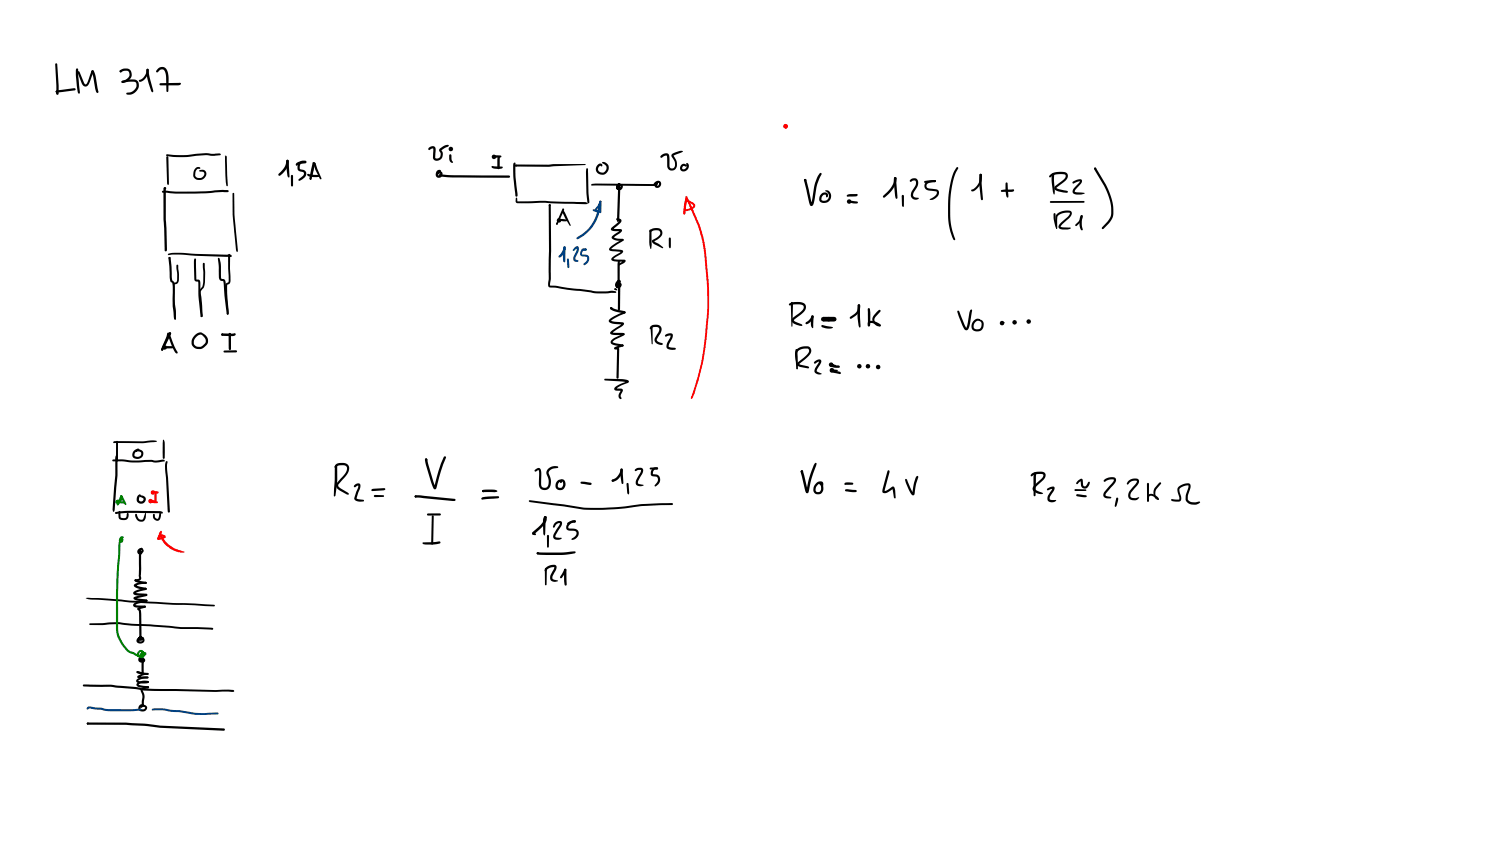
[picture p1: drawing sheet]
<svg xmlns="http://www.w3.org/2000/svg" width="449mm" height="254mm" viewBox="0 0 449 254" stroke-linecap="round" stroke-linejoin="round" font-family="sans-serif">
<g fill="#000">
<path d="M16.6 19.1l.3-.1 .3 .3 .4 8.7a.48 .48 0 0 1-.7 .3 .48 .48 0 0 1-.1-.7v-.3h.4l-.1 .4 .2 .2-.4 .1zM16.8 27.3l5.3-.8h.5l.1 .3-.3 .3-5.4 .7-.3-.3zM22.9 20.6h.5l.1 .2 .5 6.7-.3 .5-.4-.4-.3-1.8-.3-3.4zM23.6 27.7l.1-.1 .2 .3-.2 .1zM23.7 27.6l.2 .2-.2 .2-.2-.2zM23.3 21.4l.5 .1 1.4 3.3 .5 .5 .5-.6 1.2-3.4 .4-.2 .2 .1 .1 .4-1.1 2.8a1.58 1.58 0 0 1-1.4 1.6l-.5-.2-.5-.7-1.3-3.4zM27.5 21.2l.6 .1 .5 1.4 .9 4.8-.3 .4-.3-.2-.3-1.1zM36 21.1a2.05 2.05 0 0 1 3.4 .5 2.6 2.6 0 0 1-2.9 3.2v-.5l.5-.1a1.86 1.86 0 0 0 1.7-2.6l-.5-.4h-.8l-1.2 .5-.3-.3zM36 21.1h.4l.1 .5h-.5zM36.5 24.4l.5-.1 .1 .4-.6 .1zM36.6 24.2a4.9 4.9 0 0 1 4.7 .1 2.8 2.8 0 0 1-.4 3.1 2.8 2.8 0 0 1-3 .9v-.4a2.95 2.95 0 0 0 3-2l-.2-1.2a5.4 5.4 0 0 0-3.8 .1h-.3zM44 20.7a.63 .63 0 0 1 .7 .4 .63 .63 0 0 1-.2 .7 2.94 2.94 0 0 1-2.8 2.6v-.4l.4-.1a3.5 3.5 0 0 0 1.9-3.2z"/>
<path d="M44 20.7l.3-.1 .3 .4 .2 2 1.2 4.2-.2 .5-.4-.4-1.2-3.7-.3-1.8zM47.4 20.5a1.8 1.8 0 0 1 2.1-.2 1.8 1.8 0 0 1 .9 1.8l.1 5.2-.3 .3-.3-.3-.1-3.4a3.1 3.1 0 0 0-.8-3h-.9l-1 .8-.3-.3zM47.9 25l6.3-.1a.63 .63 0 0 1-.8 .7h-5.3l-.2-.1zM48.6 57.3l9.8 .2 8.4-.6 1.5 .1 .3 .3-.3 .3-6.6 .4-8.8 .1-4-.3-.3-.1zM49.2 56.2l.2-.1 .4 .4-.1 9.3 .4 9-.2 .5-.2 .1-.3-.3-.4-9.3v-8.9zM49.9 46.3l5.9 .2 6-.6 1.9 .2 2.1-.1 .5 .3-.3 .3-1.8 .1-2.4-.2-6.9 .6-4.8-.3-.3-.2zM50 46.9l.2-.1 .3 .3 .2 7.9-.2 .5-.4-.5zM58.6 50.5l.4-.3a.72 .72 0 0 1 1 .4h-.7a1.84 1.84 0 0 0-.7 2v.3a1.53 1.53 0 0 0 1.6 .5 1.53 1.53 0 0 0 1.1-1.2l-.3-.6-1.1-.1-.2-.3 .2-.2 .8-.1a1.43 1.43 0 0 1 1.3 1.3 1.43 1.43 0 0 1-1.1 1.5 1.94 1.94 0 0 1-2.5-.3 1.94 1.94 0 0 1-.1-2.6zM67.4 46.7h.1a.37 .37 0 0 1 .4 0 .37 .37 0 0 1 .1 .4l.3 8.6-.2 .2a9.1 9.1 0 0 1-.5-4.8v-4.1zM69.8 57.9h.3l.2 .2v6.2l1 10.5-.1 .8-.4-.8-1-10zM86 48a.71 .71 0 0 1 .7 .4 .71 .71 0 0 1-.2 .8l-.5 1.2-.7 1.1-1.3 1.2-.4-.1v-.5l.6-.5a5.1 5.1 0 0 0 1.8-3.6zM86 48h.5l.1 .3 .2 4.7-.2 .3-.4-.6-.3-2.5z"/>
<path d="M87.3 52.5l.3-.1 .3 .4v2.8l-.3 .3-.3-.3zM88.9 48.9l.8-.4 1.8-.3 .4 .4-.3 .3-1.7 .3-.9 .5-.3-.3zM89.8 48.6a1.53 1.53 0 0 1 2.1 0l-.4 .3-1.1 .1-.5 .9 .1 .8 1.5 .5a1.37 1.37 0 0 1-.2 2.1l-1.2 .8-.5 .1v-.5l1.2-.9 .4-.6-.2-.5-.8-.2a1.39 1.39 0 0 1-.8-2.3zM92.2 52.2l3.5 .3 .2 .3-.1 .2-.9 .1-1.6-.1-1-.3zM94 48.9l.3-.2 .3 .4-1.2 4.6-.2 .2-.3-.3 .7-1.6zM93 53.4h.2l.1 .4-.3 .1zM93.8 48.7a.6 .6 0 0 1 .6 .3 .6 .6 0 0 1-.1 .7l-.9 3.9-.3 .3-.2-.2v-.5zM94.1 48.8l.2-.1 .4 .3 1.7 4.5-.1 .3-.3-.2-1.4-2.7zM128.6 44.3a1.12 1.12 0 0 1 1.4-.5 1.12 1.12 0 0 1 .7 1.4l-.2 2.1 .4 .2a1.22 1.22 0 0 0 1.2-1.7l-.4-.9 1.1-.9a1.29 1.29 0 0 1 1.8-.3l-2.2 1.3 .3 .5a1.73 1.73 0 0 1-.5 2.3 1.73 1.73 0 0 1-2.3-.2v-3l-1.1 .4-.4-.3zM131.1 51.2a.62 .62 0 0 1 .6-.3 .62 .62 0 0 1 .5 .6l-.3 .2-.3-.4 .3 .4-.3 .1-.2 .7 .4 .1 .2-.5-.4-.1-.2 .3-.2-.3a.86 .86 0 0 1 1.3-.5 .86 .86 0 0 1-.1 1.5l-.2 .2a1.1 1.1 0 0 1-1.4-.3 1.1 1.1 0 0 1 .2-1.5zM131.7 52.3l4.4 .3h16.6l.3 .4-.3 .3-17-.1-3.9-.4-.2-.3zM134.8 46.3h.5l.2 1.5 .4 .8a.78 .78 0 0 1-.9 0 .78 .78 0 0 1-.3-.9z"/>
<path d="M147.8 46.8h.5v.4h-.5zM147.5 49.9h3.1l.2 .3a3.3 3.3 0 0 1-2.7 .3l-.5-.2zM147.9 46.7l2.2-.1 .3 .3-.3 .3-2.1 .1-.3-.3zM149.4 46.8l.5 .1 .1 .2-.1 3.3-.4 .4-.3-.4v-2.5zM154.5 49.4l.5 .1v.3h-.5zM154.1 48.9l.5-.1v.4a48.5 48.5 0 0 0 .7 9.4l-.4 .4a.98 .98 0 0 1-.4-1.3 27.2 27.2 0 0 1-.4-8.8zM154.7 49.4l20.8-.2 .2 .1-.2 .2-10.9 .5-9.9-.1-.2-.3zM154.5 49.4h.4l.1 .5h-.3zM154.7 59.4l.2-.2 .2 .2 .2 1a108.4 108.4 0 0 1 14.1 .1l6.2 .1 .7 .4-.7 .2-12.1-.4-8.2 .1-.6-.3zM175.9 50.5l.5 .2 .1 7.2 .3 2.6-.3 .5-.3-.3-.3-2.8-.1-6.2zM177.5 55.2l19.2 .1v-.3l.4 .7 .6-.5-.2-.3-.7 .2a.42 .42 0 0 1-.4 .3 .42 .42 0 0 1-.4-.2 1.41 1.41 0 0 1 2-.8l.3 .4v.6l-.7 .9a.86 .86 0 0 1-1.3-.6 .86 .86 0 0 1 .9-1.1 .72 .72 0 0 1 0 .9 .72 .72 0 0 1-.8 .3l-18.9-.1-.2-.3zM179.3 49.4a.68 .68 0 0 1 .9-.4 .68 .68 0 0 1 .4 .9h-.2l-.3-.3-.6 .6-.1 .7 .6 .7 1.1 .1a1.37 1.37 0 0 0 .9-1.4 1.37 1.37 0 0 0-1.2-1.2l-.2-.4a1.8 1.8 0 0 1 2 1.3 1.8 1.8 0 0 1-1 2.1 1.79 1.79 0 0 1-2.4-.2 1.79 1.79 0 0 1 .1-2.5z"/>
<path d="M185.3 55.1a.4 .4 0 0 1 .6 .1 .4 .4 0 0 1-.2 .6 .4 .4 0 0 1-.5-.2l.3-.5-.1 .4 .4 .2-.1 .6h.3l.2-.5h-.6l-.1 .5 .3 .1-.1 .1a.37 .37 0 0 1 .6-.1 .37 .37 0 0 1-.2 .6 1 1 0 0 1-1.3-1.1 1 1 0 0 1 1.6-.7 1 1 0 0 1-.2 1.7l-.1 .1a1.03 1.03 0 0 1-1.2-.6 1.03 1.03 0 0 1 .4-1.3zM185.5 55.9l.5-.1 .1 .3-.3 9.5-.1 .7-.3 .3-.4-.4zM198.3 46.6a1.41 1.41 0 0 1 2.4 0l.1 3.3 .5 .6a1.1 1.1 0 0 0 1.1-.5 1.1 1.1 0 0 0 .1-1.2l-1-1.7a.69 .69 0 0 1 .4-1.1 4.2 4.2 0 0 1 2.8-.7l.2 .1-.5 .3-2.4 1 .8 1.2a2.02 2.02 0 0 1-1.3 3.3 1.34 1.34 0 0 1-1.4-1.4l-.1-3.1-.7 .1-.9 .5-.4-.3zM204.4 49.4l.7-.3a.79 .79 0 0 1 .8 .8l-.9-.1-.4 .8 .5 .2 .5-.2 .3-.5 .1-.6a.31 .31 0 0 1-.1-.4 .31 .31 0 0 1 .4-.1 1.44 1.44 0 0 1-.3 2.1 1.44 1.44 0 0 1-2-.5zM50.5 76.1l1.3-.3h2.7l4.2 .3 10.1 .2 .5 .1 .3 .3-.4 .4-14.7-.7-4 .1-.2-.2zM50.6 77.1h.5v.5h-.5zM50.6 77.1l.2-.1 .4 .4 .4 6.7a.93 .93 0 0 1 .7 1l.1 6.8 .4 3.7-.3 .2-.3-.5-.4-3.4v-6.4l-.2-.7-.5-.4-.2-1.1zM58.3 77.6h.4l.1 .2 .1 6a.96 .96 0 0 1 1.1 .3 .96 .96 0 0 1 .1 1.1v3.4l.7 5.9-.3 .6-.3-.3-.6-5.2-.1-5.1a.9 .9 0 0 1-1.2-.5l-.1-5.2zM65.4 77.4l.5 .1 .3 1.2 .1 4.5 .4 .5a.86 .86 0 0 1 1 .9l.9 9.1a.45 .45 0 0 1-.1 .4 .45 .45 0 0 1-.4 .2l-1.1-9.8-.1-.2-.9-.2-.3-.8zM164.7 61.3h.4l.1 .3 .1 13.7-.1 8.3-.2 2 12.3 1.5a17.5 17.5 0 0 0 6.5 .1l.9 .1 .2 .3-.3 .2h-1.1a16.9 16.9 0 0 1-6.3-.1l-11.6-1.5a.99 .99 0 0 1-1.1-.3 .99 .99 0 0 1-.1-1.1l.2-1.2zM167.2 66.6l.2 .2-.4 .6-.2-.2zM167 66.9l.3 .3-.2 .2-.3-.2z"/>
<path d="M167.5 65.8l1.4-.1 .9 .1 .3 .3-.3 .3-2.1-.1zM168.7 63.4l.2-.1 .3 .2-.3 .5-.3-.2zM168.8 63.3h.3l-.1 .5-.3-.1zM168.7 63.3h.3l.4 .3 1.8 3.9-.2 .3-1.5-2.4zM168.7 62.6a.4 .4 0 0 1 .5 .2 .4 .4 0 0 1-.1 .5l-2.1 4.1-.2-.4zM185.1 65.4a.35 .35 0 0 1 .5 .2 .35 .35 0 0 1-.4 .4h.3h-.5zM185 65.5l.3-.1 .8 .3a.81 .81 0 0 1-.3 1.4l-1.9 1.7-.1-.3 2.2 .2a.56 .56 0 0 1 .6 .5 .56 .56 0 0 1-.5 .6l-2 1.3a4.5 4.5 0 0 0 2.8 .6l.1 .2-.1 .2-.4 .1h.2a3.1 3.1 0 0 1-3.2-.9l.2-.6 2.3-1.7 .1 .3h-1.6a.8 .8 0 0 1-.9 0 .8 .8 0 0 1-.3-.8l2.4-2.3 .1 .1-.8-.3zM185.4 78.1h.5v.2v6.3l-.3-.2 .1 .2-.4 .3-.2 .6 .5 .3 .2-.4-.3 .6-.2-.2 .4-.3 .3 .3-.2 .3 .2-.2a.57 .57 0 0 1-.7 .5 .57 .57 0 0 1-.4-.7l.5-.7a.75 .75 0 0 1 1.1 .3 .75 .75 0 0 1-.6 1l-.6 .1-.5-.2a1.33 1.33 0 0 1-.1-1.5 1.33 1.33 0 0 1 1.4-.6 .53 .53 0 0 1-.1 .9 .53 .53 0 0 1-.8-.4v-5.2zM183 74.2l3.7-2.5a.55 .55 0 0 1 .2 .6 .55 .55 0 0 1-.6 .3l-2.3 1.5-.7 .7-.1-.2 2.9 .3a.65 .65 0 0 1 .8 .5 .65 .65 0 0 1-.6 .8l-2.4 1.6 3.5 .1 .3 .4-.4 .5-1.6 .8-.3-.2 .1-.3 1.6-.9 .2 .3-3.3-.2a.61 .61 0 0 1-.6-.5 .61 .61 0 0 1 .4-.7l2.5-1.8 .1 .3-2.7-.3a.66 .66 0 0 1-.9-.3 .66 .66 0 0 1 .2-.8zM186.5 71.7h.4v.5l-.5-.2zM194.9 69.1l.4-.3a2.18 2.18 0 0 1 3.3 .5l.1 .3a2.38 2.38 0 0 1-1.8 2.4l-.8 .5 .1-.2 1.4 .8 1.2 1v.3l-3-1.5-.2-.8 .6-.4a2.15 2.15 0 0 0 1.9-1.9l-.6-.7h-1.4l-1 .5-.4-.3zM194.9 68.9h.4l.1 .2 .1 4.3-.3 1.3-.4-1.9z"/>
<path d="M200.7 71.3l.2-.1 .3 .3v2.8l-.2 .2-.4-.7zM50.7 99.7h.5v.8l-2.2 4.3-.4 .4-.2-.1v-.5zM53 79.4h.2l.3 .2 .1 4.7a1.14 1.14 0 0 1-1.3 1l.1-.1v4.5l.4 4v1.9l-.3 .2-.2-.2 .1-1.9-.4-4-.1-4.5 .2-.4 .8-.2 .2-.6zM52.3 95.4l.3-.1 .1 .4-.3 .1zM60.9 78.9l.2-.1 .3 .3 .1 5.6-.4 1.5-.9 1.2 .5 5.7v1.7l-.2 .3-.3-.2-.3-6a2.23 2.23 0 0 1 .7-2.9l.4-1.4v-3.4a2.6 2.6 0 0 1-.1-2.3zM60.4 94.5l.4 .3-.3 .3-.3-.3zM66.4 100.1l4.2-.1a.81 .81 0 0 1-1.1 .8l-2.8-.1-.2-.1zM68.5 76.2h.5l.1 .3v7.6a1.08 1.08 0 0 1-.9 1.3l-.1 2.4 .4 4.4a2.19 2.19 0 0 1-.2 2.2 2.44 2.44 0 0 1-.3-2.1l-.4-6.5 .1-.7 .7-.4 .2-.4zM183.2 92.1l.4 .1v.4h-.5l-.1-.2zM183 92.2h.5l.1 .4-.5 .1zM183.1 92.2l4.2 1.1 .3 .4-.1 .2h-.4a8.7 8.7 0 0 1-4-1.2zM185.5 85.6h.4l.1 .4-.5 .1z"/>
<path d="M185.5 85.6l.2-.1 .4 .3-.1 7-.3 .3-.4-.3zM182.9 95.7l2.7-1.6 1.7-.7 .2 .1a.47 .47 0 0 1-.4 .7l-2.6 1.1-1.3 1v-.2l1 .4 2.6 .2a.64 .64 0 0 1 .3 .7 .64 .64 0 0 1-.6 .5l-2.9 2-.1-.2 3.5 .1 .3 .3v.3h-3.4a.69 .69 0 0 1-.9-.5 .69 .69 0 0 1 .6-.8l3-2.1 .1 .3-1-.1a3.1 3.1 0 0 1-3.1-.9zM195.3 97.7a1.91 1.91 0 0 1 3.2 .9l-.3 1.1-1.2 2.1 .1 .5 .7 .3a.81 .81 0 0 1 .9 .8 1.92 1.92 0 0 1-2.4-1.4l.1-.6 1.2-2 .2-.8-.5-.5h-1l-.5 .1-.6 .5-.3-.2zM195.2 97.9l.2-.1 .3 .3 .1 5-.2 .2zM50.2 99.9l.5-.1 .4 .7a14.9 14.9 0 0 0 2.1 5v.4h-.4a15.9 15.9 0 0 1-2.5-5.5l.4-.2-1.8 4.9h-.3l-.3-.4zM49.2 104l2.5-.2 .3 .3-.3 .4h-2.3l-.2-.1zM58.5 100.5a1.54 1.54 0 0 1 2.3-.4l-.3 .3-.4-.1a2.05 2.05 0 0 0-1.8 1.3 2.05 2.05 0 0 0 .4 2.2l.2 .1a1.76 1.76 0 0 0 2-.4l.5-.4a1.38 1.38 0 0 0-.2-2.1l-.5-.4-.1-.5a2.17 2.17 0 0 1 1.8 2.5l-.2 .6-.8 .8a2.31 2.31 0 0 1-3.5-.1 2.31 2.31 0 0 1 .6-3.4zM66.5 100.1h.4v.5h-.4zM66.5 100.1l.4-.1 .1 .6h-.5zM67.1 105.2l3.7-.2 .3 .4-.3 .3h-3.5l-.2-.1zM68.7 99.9h.5l-.1 .6h-.4zM68.7 99.9h.5l.1 .3v4.5l-.3 .3-.4-.5z"/>
<path d="M181.3 113.7h5.3l1.3 .2a.59 .59 0 0 1 .8 .6 .59 .59 0 0 1-.9 .5l-1.7 .7-1.3 .9v-.1l1.6 .1 .4 .2v.5l-.6 1.3 .3 .8a.57 .57 0 0 1-.7 .1 .57 .57 0 0 1-.3-.7l.2-.7 .6-.9h-1.1a.7 .7 0 0 1-1-.5 .7 .7 0 0 1 .7-.9l3.2-1.5v.4l-6.6-.6-.2-.2zM184.3 104.2l2.4-.9 .3 .3-.2 .3-2.1 .7-.1-.4 .9 .1 .2 .4-.1 8.6-.4 .3-.3-.4 .2-8.5 .2 .1h-.9zM186.5 103.4l.5 .1v.3l-.6-.1zM183.5 101.9l3.3-1.9h.5l-.1 .5-2.7 1.3-.8 .8 1 .3 2.1 .4 .2 .3v.2l-2-.1a1.52 1.52 0 0 1-1.8-1.1zM199.6 100.4a1.33 1.33 0 0 1 2.2 .2l-.2 .9-.9 1.7-.1 .8 1.8 .3 .3 .3a2.33 2.33 0 0 1-2.4 0 1.69 1.69 0 0 1 .1-2.3l.8-1.7-1.5 .4-.3-.3z"/>
<circle cx="27.8" cy="21.4" r=".35"/>
<circle cx="49.5" cy="56.5" r=".35"/>
<circle cx="91.5" cy="48.6" r=".36"/>
<circle cx="94.3" cy="49.1" r=".31"/>
<circle cx="185.8" cy="56" r=".29"/>
<circle cx="164.9" cy="61.5" r=".32"/>
<circle cx="51" cy="100" r=".36"/>
<circle cx="187.3" cy="93.7" r=".33"/>
<circle cx="48.6" cy="104.8" r=".32"/>
</g>
<g fill="#000">
<path d="M134.9 44.5h.3l.3 .4h-.6z" fill-rule="evenodd"/>
<circle cx="135.2" cy="44.7" r=".36"/>
<circle cx="135.2" cy="44.7" r=".71"/>
<circle cx="148.2" cy="47" r=".71"/>
<circle cx="167.7" cy="66.1" r=".71"/>
<circle cx="49.4" cy="104.2" r=".71"/>
</g>
<g fill="#004080">
<path d="M179.5 61.1h.5l.1 .3a11.9 11.9 0 0 1-5.1 9.3l-1.7 1-.4-.3a2.6 2.6 0 0 1 1.8-1.2 11.7 11.7 0 0 0 4.7-8.8z"/>
<path d="M179.9 60.3l.5 .1v.3v2.9l-.3 .3-.3-.3z"/>
<path d="M179.9 60.2l.4 .1v.4h-.4z"/>
<path d="M179.8 60.4l.3-.2 .3 .4-.7 1.4-.8 1-.1-.2 1 .5 .1 .3-.2 .2-1.1-.5-.3-.3 1-1.3z"/>
<path d="M177.8 62.8l1.8 .4 .3 .4-.5 .2-1.4-.5z"/>
<path d="M169.1 73.9l.5 .1 .1 .2-.1 4.2-.3 .3-.3-.2-.1-.7-.1-2.4z"/>
<path d="M169.1 74h.5a3.3 3.3 0 0 1-1.8 3.3l-.3-.4 1.1-1.4z"/>
<path d="M170.1 77.6l.2-.1 .3 .3 .2 2.3-.3 .3-.3-.3z"/>
<path d="M172.4 74.2a.74 .74 0 0 1 1.1-.2 .74 .74 0 0 1 .1 1.1l-1 2.5 .9 .7-.3 .2h-.7l-.4-.4-.1-.7 .9-2.2 .1-.8h.2l-1.3 .9-.1-.4z"/>
<path d="M174.5 74.8l.6-.2 .7-.1 .1 .5-.9 .2-.4 1 1.7 .3a1.74 1.74 0 0 1 .3 1.9 1.74 1.74 0 0 1-1.6 1.1l.1-.5a1.52 1.52 0 0 0 1-1.8l-.8-.3a1.11 1.11 0 0 1-1.3-.6 1.11 1.11 0 0 1 .5-1.4z"/>
<path d="M175.5 74.6l.5 .1-.1 .4-.4-.1z"/>
<path d="M174.5 74.7l1.2-.2 .3 .3-.2 .3-1.1 .1-.2-.1z"/>
<circle cx="179.8" cy="61.4" r=".31"/>
</g>
<g fill="#000">
<path d="M241.3 53.8l.2-.1 .4 .2 1.7 7.3-.3-.1 1.2-6.2a5.2 5.2 0 0 1 1.6-3.1l.4 .4-1.4 3.2-1 5.5a.71 .71 0 0 1-.7 .9 .71 .71 0 0 1-.7-.9l-1.5-6.8zM246.4 58.1a1.06 1.06 0 0 1 1.3-.4 1.06 1.06 0 0 1 .6 1.3l-.5 .1-.1-.7h-.5l-.8 .9a.7 .7 0 0 0 .2 .9 .7 .7 0 0 0 .9 0l.3-.1a1.55 1.55 0 0 0 .8-1.5 1.55 1.55 0 0 0-1.1-1.4 1.4 1.4 0 0 1 1.5 .3 1.4 1.4 0 0 1 .3 1.6 1.95 1.95 0 0 1-1.4 1.7 1.95 1.95 0 0 1-2.2-.8l.1-1zM254.2 58.4l2.8-.2 .3 .3-.6 .4-2.5 .1-.3-.3zM268.3 53.2l.2-.1a1.46 1.46 0 0 1 .2 2l-1.7 2.6-1.6 1.5h-.5v-.5l1.2-1.1a5.3 5.3 0 0 0 2.1-4zM268.3 53.1l.5 .1-.1 .6-.4-.1zM268.2 53.3l.3-.2 .4 .4 .3 5.8-.3 .3-.4-.9-.4-4.1zM270.6 58.5l.2-.1 .3 .4v3l-.2 .3-.3-.5zM273 54l.6-.4a1.39 1.39 0 0 1 1.6 .3 1.39 1.39 0 0 1 .1 1.7l-1.2 2.2-.2 .8 .4 .5 1.3 .4a1.49 1.49 0 0 1-2 0 1.49 1.49 0 0 1-.1-2l1.1-1.9 .1-1-.4-.5-1.1 .4-.3-.3zM277.3 54.4l3.1-.4 .3 .3-.3 .3-2.9 .3-.2-.1zM280.2 54.1h.4l.1 .4h-.5zM277.6 54.8a3.6 3.6 0 0 1 3.1-.7l-.1 .4-.2 .1a2.75 2.75 0 0 0-2.4 .7l-.1 .7 .3 .4 2.7 .4a1.22 1.22 0 0 1 .8 1 1.22 1.22 0 0 1-.5 1.2 1.87 1.87 0 0 1-2.4 .8 3.1 3.1 0 0 0 2.2-2.1l-.2-.3-1.3-.2a1.93 1.93 0 0 1-2.1-.8l-.1-.9zM286.9 50.2l.2-.1 .3 .3a21.5 21.5 0 0 0-2.4 11.8l.2 5 1.3 4.6-.2 .3-.4-.3a29.7 29.7 0 0 1-.6-17.7l.7-2.3z"/>
<path d="M293.9 52.2l.3-.1 .3 .4a4.6 4.6 0 0 1-2.9 4.9l-.2-.1v-.4a3.9 3.9 0 0 0 2.5-4.3zM293.9 52.2l.4-.1 .1 .6-.4 .1zM293.9 52.2l.3-.1 .3 .4v2.8l.4 4.4-.4 .3-.3-.4-.5-4.2zM300.3 57.1l3.6-.4 .3 .4-.2 .3-.5 .1-3 .1-.2-.1zM301.7 54.8l.2-.1 .3 .3 .3 4-.3 .3a3.2 3.2 0 0 1-.6-2.5zM315.1 52.3a4.7 4.7 0 0 1 5.1-.2v.1a1.83 1.83 0 0 1-.9 2.2l-2.4 2 3.2 .8 .2 .3-.1 .2h-1.2l-2.3-.6a.76 .76 0 0 1-.1-1.3l2.3-1.9a1.12 1.12 0 0 0 .6-1.5l-.1-.1a5.1 5.1 0 0 0-4.4 .9l-.3-.3zM315.6 52.1h.5l.1 .2 .2 5.1-.2 1a7.1 7.1 0 0 1-.7-3.7zM321.8 54.5l1.5-.6a.75 .75 0 0 1 .9-.2 .75 .75 0 0 1 .3 .9l-1.9 2.2a.4 .4 0 0 0-.3 .3 .4 .4 0 0 0 .1 .4l3 .5-1.1 .3-1.3 .1a1.08 1.08 0 0 1-1.2-.7 1.08 1.08 0 0 1 .4-1.3l1.8-2.1-2 .8-.3-.3zM328.3 50.3l.4 .1 .1 .4h-.5zM328.3 50.3l.5 .1 2.9 4.9a13.7 13.7 0 0 1 2 10.1l-1 1.5-1.7 1.7h-.4v-.4l1.6-1.7a5.4 5.4 0 0 0 1-5.3l-1.4-4.1-3.5-6.2zM254.5 60.2l2.6 .2 .3 .3a1.14 1.14 0 0 1-1.5 .3l-1.2-.3-.3-.3zM315 60.4l10.1-.1 .2 .2-.2 .3h-9.9z"/>
<path d="M316.1 64l.2-.1 .3 .3 .5 3.7-.2 .7-.3-.6-.5-2.1zM317 64.3a4.1 4.1 0 0 1 4.4-.8 1.84 1.84 0 0 1-1.1 2.3l-1.6 1.3-.6 .9 2.9 .2 .2 .2-1 .4-2-.1a.87 .87 0 0 1-.7-.7 .87 .87 0 0 1 .5-.9l2.2-2a1.13 1.13 0 0 0 .7-1.3h-.1a3.1 3.1 0 0 0-3.6 1.4l-.3 3.4-.3-3.4zM316.8 68.5h.3zM324.2 64.6a.66 .66 0 0 1 .6 .5 .66 .66 0 0 1-.2 .7l-.9 1.2-.7 .7h-.4v-.4l1.4-1.5zM324.2 64.6l.3-.1 .3 .3-.3 1.1v2a.86 .86 0 0 1 0 1.2l-.5-.7-.2-1.2v-1.5zM236.8 91a6 6 0 0 1 4.3-.1 1.72 1.72 0 0 1-.3 2.9l-2.7 2.2 .4 .4 2 .9 .1 .4h-.7l-1.7-.6a1.02 1.02 0 0 1-.8-.8 1.02 1.02 0 0 1 .5-1l1.4-1.1a2.98 2.98 0 0 0 1.8-2l-.1-.5-.6-.3-2.2-.1-1.3 .3-.3-.3zM237.3 90.6l.2-.1 .4 .4-.4 7.1zM243.5 94.7l.2-.1a.94 .94 0 0 1-.2 1.5l-1.5 1.1-.4-.3 .2-.3a2.82 2.82 0 0 0 1.5-1.7zM243.4 94.7l.3-.1 .4 .3-.1 3.4-.2 .1-.3-.2a3.1 3.1 0 0 1-.2-2.7zM246.4 97.6l2.3 .3a.89 .89 0 0 1 1.1 .4l-.6 .2-1.6-.1-1-.3-.3-.3zM246.8 95.5l2.1-.1 .5 .3-.2 .3-2.2 .1-.2-.1zM257.4 91.3l.2-.1a1.8 1.8 0 0 1 0 2.5l-1.1 1.1-1.2 .8-.3-.1v-.5l1.1-.7a2.49 2.49 0 0 0 1.2-2.6l.1 .2z"/>
<path d="M257.4 91.3h.5l.1 .3 .1 6.4-.2 .3-.4-.6-.3-2.3zM260.4 96.5a3.2 3.2 0 0 1 3.8 1.1l-.3 .3-.5-.3a3.1 3.1 0 0 0-2.5-.7l-.1 .9a.7 .7 0 0 1-.5-1.1zM260.4 92.5l.2-.1 .3 .3 .1 4.4a.41 .41 0 0 1-.1 .6 .41 .41 0 0 1-.6-.1zM263 93.5l.8-.6 .4 .3-1.5 1.7a1.46 1.46 0 0 0-.2 1.6 1.46 1.46 0 0 0 1.3 .9l-.1 .1 .2-.2 .3 .3a1.26 1.26 0 0 1-1.8-.4 1.87 1.87 0 0 1-.2-2.7zM287.2 93.2l.5 .1 2.1 5.1 .4-1.2 .6-3.5 .2-.7 .5-.1-.8 5.3a.81 .81 0 0 1-.8 .8 .81 .81 0 0 1-.9-.7l-1.4-3.4zM292.1 96.2l.9-.6 .9 .1v.4l-.7 .1a1.42 1.42 0 0 0-1.1 1 1.42 1.42 0 0 0 .5 1.5h1.2l.5-.6 .1-1.2-.7-.8a.9 .9 0 0 1 1.3 .8 1.91 1.91 0 0 1-1.2 2.4 1.91 1.91 0 0 1-2.4-1.2l.2-1.1zM239.1 104.7a3.6 3.6 0 0 1 3.9-.4l.1 .1a1.79 1.79 0 0 1-.6 2.4l-2.8 2.4 2.8 .7 .1 .5-2.9-.5a.74 .74 0 0 1-.6-.6 .74 .74 0 0 1 .4-.8l2.6-2.2a1.12 1.12 0 0 0 .4-1.7l-.2-.1a2.64 2.64 0 0 0-3.3 1.6l.3 4.5-.2 .2-.2-.2-.4-4.5 .1-.8zM238.7 104.7h.4l.1 .3 .1 5.6-.2 .2-.2-.2-.3-4zM244.2 108.5a1.38 1.38 0 0 1 2.1-.5v.8l-1.3 2.5 1.5 .8a1.31 1.31 0 0 1-1.8 0 1.31 1.31 0 0 1-.2-1.7l1.3-2-1.4 .7-.3-.3zM249 111.2l2.1 .1 .9 .2 .3 .3a.96 .96 0 0 1-1.4 .2l-1.8-.4zM249.1 109.1l.3-.1 1.4 .7-.2 .2-.8-.1-.6-.2zM249.2 110.8l2.2 .3-2 .3-.3-.4z"/>
<path d="M249 109.3l2.6 .3 .4 .4-.4 .3-1.9-.2a.62 .62 0 0 1-.7-.8zM248.9 109.4l.4-.3 .2 .2 .1 .4-.4 .2-.2-.1zM249.1 109.2l.3-.1a.47 .47 0 0 1 .6 .5l-1 .2zM100.7 139.3a2.86 2.86 0 0 1 3.9 .4 3.2 3.2 0 0 1-1.2 3.5l-1.9 2.1v.4l.7 .8 2.3 1.4 .2 .2-.2 .2h-.5l-2.1-1.2-1.1-1.1 .2-1.1 1.6-1.8a2.85 2.85 0 0 0 1.4-3.1l-.2-.2a2.49 2.49 0 0 0-2.1-.2l-1.1 .8-.3-.4zM100.5 139.6l.3-.1 .3 .4 .1 3.9-.6 4.9-.2 .2-.3-.2zM127.6 137.6h.5v.6l-.5-.1zM127.7 137.5l.5 .3-.3 .4-.4-.4zM127.6 137.6h.5l.1 .2 1.8 6.6 .7 1.8h-.5l2.1-7.2 .8-2 .3-.2 .4 .4-1.6 4.2-1.2 4.6a.63 .63 0 0 1-.6 .8 .63 .63 0 0 1-.6-.8l-1.9-6.1a2.75 2.75 0 0 1-.3-2.3zM106.2 145.6l.3-.3a.95 .95 0 0 1 1.4-.2 .95 .95 0 0 1 .1 1.4l-1.1 3.1 2.1 .3 .2 .2-.2 .3h-1.6l-1.1-.6v-.4l1.3-3.8-1.2 .5-.3-.3zM111.5 146.7l3.8-.3 .3 .3-.5 .3-3.4 .3-.3-.3zM112.2 148.5h2.7l.3 .3-.3 .2-2.5 .1-.3-.4zM124.4 148.8l.3-.2 .3 .4-.3 .2z"/>
<path d="M124.5 148.7l.4-.1v.5l-.4 .1zM124.4 148.7l1.6-.2 10.3 1.1 .4 .3-.1 .2-.7 .1-11.2-1-.2-.1zM128.2 154.1l3.7-.1 .4 .3-.4 .3h-3.5l-.2-.1zM129.6 154.6h.4l.1 .2-.2 8.2-.3 .3-.3-.3zM144.6 149.2l4.8-.4 .3 .3-.4 .3-4.6 .4-.4-.3zM144.6 147.1l.3-.2 .3 .5-.3 .2zM144.7 147h.4l.1 .5-.6-.1zM144.8 147l.5-.2a6.4 6.4 0 0 1 3.9 .5 1.19 1.19 0 0 1-1.4 .3h-2.9l-.3-.3zM126.8 162.7l5-.4 .3 .4-.2 .3-2.4 .3h-2.2l-.4-.1z"/>
<circle cx="241.5" cy="54" r=".36"/>
<circle cx="260.6" cy="97.6" r=".32"/>
</g>
<g fill="#000">
<path d="M246.9 95h1.7l.5 .2 .2 .5-.2 .5-.5 .2h-1.7z" fill-rule="evenodd"/>
<path d="M248.1 95.2l.5-.2h1.6l.5 .2 .2 .5-.2 .5-.5 .2h-1.6l-.5-.2-.2-.5z" fill-rule="evenodd"/>
<path d="M300.4 96.5h.5l.1 .3h-.7z" fill-rule="evenodd"/>
<path d="M300.4 96.5l.3-.1 .7 .3-.7 .4-.3-.1z" fill-rule="evenodd"/>
<path d="M304.3 96.3l.3 .3-.3 .3z" fill-rule="evenodd"/>
<path d="M304.4 96.4l.4 .2-.4 .3-.2-.3z" fill-rule="evenodd"/>
<path d="M308.3 96.1l.2-.1 .2 .3-.2 .3h-.2z" fill-rule="evenodd"/>
<path d="M257.4 109.7l.3-.1 .2 .3-.2 .3-.3-.1z" fill-rule="evenodd"/>
<path d="M260.2 109.6l.4 .3-.4 .3z" fill-rule="evenodd"/>
<path d="M260.2 109.9l.2-.2 .2 .2-.2 .3z" fill-rule="evenodd"/>
<path d="M263.1 109.8l.3-.1 .3 .3-.3 .3-.3-.3z" fill-rule="evenodd"/>
<circle cx="254.7" cy="60.4" r=".71"/>
<circle cx="246.9" cy="95.7" r=".71"/>
<circle cx="300.6" cy="96.9" r=".71"/>
<circle cx="300.7" cy="96.8" r=".34"/>
<circle cx="304.3" cy="96.6" r=".31"/>
<circle cx="304.3" cy="96.7" r=".71"/>
<circle cx="308.5" cy="96.3" r=".32"/>
<circle cx="308.6" cy="96.4" r=".71"/>
<circle cx="249.3" cy="109.4" r=".71"/>
<circle cx="249.5" cy="111" r=".71"/>
<circle cx="257.7" cy="109.9" r=".31"/>
<circle cx="257.8" cy="109.8" r=".71"/>
<circle cx="260.2" cy="109.9" r=".3"/>
<circle cx="260.4" cy="109.8" r=".71"/>
<circle cx="263.4" cy="110" r=".31"/>
<circle cx="263.4" cy="110.1" r=".71"/>
</g>
<g fill="#f00">
<path d="M205.7 58.8l.5 .2 3.5 8a42.8 42.8 0 0 1 2.6 14.3 96.2 96.2 0 0 1-3 33.6l-1.5 4.4-.4 .3-.2-.3 1.5-4.5a92 92 0 0 0 1.3-45l-.9-2.6-3.3-7.4z"/>
<path d="M205.6 60.1a2.78 2.78 0 0 1 2.9 1.3l-.2 .8a4.3 4.3 0 0 1-2.5 1.1l-.4-.2 .3-.3 1.7-.6 .6-.6-.8-.5-1.2-.6-.5 3.6-.4 .1 .3-3.5z"/>
<path d="M205.1 63.8h.4l-.1 .4h-.3z"/>
<path d="M205.6 59.4l.3-.1 .3 .3-.7 4.4-.2 .3-.3-.2v-1z"/>
<path d="M205.7 59.4l.3-.1 .1 .5-.3 .1z"/>
<path d="M205.7 59.4l.5 .1-.2 .9-.3-.2z"/>
</g>
<g fill="#000">
<path d="M184.3 86.5l.3-.1 .4 .3 .1 .6-.3-.3-.5-.1zM33.7 137.9l3-.1a22.4 22.4 0 0 0 6.9 .1l3.2 .2 2.1-.3 .5 .4-.1 .2-2.4 .3-3.3-.2a23.8 23.8 0 0 1-7.1-.2l-2.5 .1-.3-.1zM34.1 132.4h8.7l3.1-.3 1.2 .2-4.3 .6h-8.6l-.3-.3zM34.8 136.6h.4l.1 .3v5.6l-.9 10.4-.3 .6-.3-.7 .8-10.3v-5zM34.9 132.3h.4l.1 .2v5.7l-.3 .3-.3-.3zM40.1 135.2l1.3-.7 .4 .3-.3 .3a1.44 1.44 0 0 0-1.2 1.4l.2 .3a1.06 1.06 0 0 0 1.4 .2 1.06 1.06 0 0 0 .3-1.4l-1.4-.3a1.31 1.31 0 0 1 2.1 .2 1.31 1.31 0 0 1-.9 1.9 1.44 1.44 0 0 1-1.6 .2 1.44 1.44 0 0 1-.7-1.6zM48.9 132h.3l.2 .9v4.4l-.3 .3-.3-.3zM49.7 138.5l.3-.3 .3 .3-.2 2.1 .9 12.8-.3 .3-.4-.5-.8-12.5zM34.7 153.6l2.7-.4h4.1l6.4 .1 .7 .1 .3 .3-.3 .3-10-.2-3.8 .3-.3-.3zM34.6 153.6h.5v.4l-.3 .1zM35.6 153.3h.5l.1 1.8 .4 .2 1.1-.1 .3-1.1 .3-.3a1.45 1.45 0 0 1-.2 1.9l-1.4 .3a1.02 1.02 0 0 1-1.2-1zM40.6 154.1h.4l.2 .6a1.23 1.23 0 0 0 1.5 1.1l1-2v1.3a1.59 1.59 0 0 1-1.7 1.4 1.59 1.59 0 0 1-1.4-1.6z"/>
<path d="M41.4 148.5l.4-.3 .4 .2-.5 1.2v.4l.3 .3h.6l.4-.3v-.5l-.4-.3a.37 .37 0 0 1-.6-.3 .37 .37 0 0 1 .6-.3 1.3 1.3 0 0 1 .8 2 1.3 1.3 0 0 1-2.1 0l-.3-1zM46 154.2h.4l.2 1 .7 .4 .7-2.2a2.56 2.56 0 0 1 0 2.3l-.5 .4h-.6a1.37 1.37 0 0 1-1-1.2zM158.7 150.1l10.6 1.2 5.7 .9a75 75 0 0 0 14.9-.7l2.6-.3 6-.3h3.1l.3 .3-.3 .3-9.1 .3a82.4 82.4 0 0 1-15.9 1.1l-17.8-2.3zM160.4 140.9l.5-.3a.86 .86 0 0 1 1.1-.1 .86 .86 0 0 1 .3 1l.1 4.3 .5 .4h.9a2.38 2.38 0 0 0 .5-3.2l-.3-.7a2.1 2.1 0 0 1 2.5-2.5h.7l.3 .3-.2 .2-.8 .1a1.75 1.75 0 0 0-1.9 1.4l.3 .9a2.92 2.92 0 0 1-1 4.2 1.68 1.68 0 0 1-2.3-1.7v-4.3l-1 .5-.3-.3zM163.3 154.9l.5-.1v.6l-.4 .1zM163.3 154.9l.3-.2 .3 .4-.3 .4 .2-.1-.2 .6-.1 4.1-.2 .5-.3-.5-.1-3.1v-1.2zM166.4 156.9a1.23 1.23 0 0 1 1.1-.7 1.23 1.23 0 0 1 1.1 .6l-.2 .9-1.8 3.2 .2 .3h1.5l.2 .2a1.93 1.93 0 0 1-2.1 .3 1.08 1.08 0 0 1-.3-1.6l1.9-3.2-1 .3-.9 1.1-.3-.3zM167.2 144.2a.76 .76 0 0 1 .8-.4 .76 .76 0 0 1 .6 .7l-.3 .4-.3-.3v-.3l.1 .2-.6 .5-.2 .9 .5 .4a1.12 1.12 0 0 0 1.1-.6 1.12 1.12 0 0 0-.1-1.2l-.2-.3a.3 .3 0 0 1-.3-.4 .3 .3 0 0 1 .5-.1 1.66 1.66 0 0 1 .5 2.7 1.66 1.66 0 0 1-2.7-.4l.1-1zM170.2 156.8l1.2-.6 1.2-.1a.8 .8 0 0 1-1 .7l-1.2 .5-.3-.3zM172.2 156.2l.4-.1v.5h-.4zM170.6 156.7a1.37 1.37 0 0 1 2.1-.3l-.4 .3a1.43 1.43 0 0 0-1.4 .6l-.4 .6 .1 .5a3 3 0 0 1 2.8 .8 1.85 1.85 0 0 1-2 2.6l.2-.4a1.43 1.43 0 0 0 1.2-1.9l-.4-.3a3.2 3.2 0 0 1-2.4-.4l-.1-1.1zM174.2 144.5l2.9 .2 .4 .4-.4 .3-2.7-.3-.3-.3z"/>
<path d="M186.2 140.6a.63 .63 0 0 1 .6 .4 .63 .63 0 0 1-.1 .7 3.9 3.9 0 0 1-2.9 2.8l-.3-.4 .2-.3a3.8 3.8 0 0 0 2.5-3.2zM183.6 143.9h.5v.5h-.5zM186.2 140.6h.5l.1 .3 .2 4-.3 .2-.3-.2-.3-2zM188 144.9l.2-.1 .3 .3 .2 2.7-.2 .5-.4-.4zM190.5 140.8l.7-.5h.7a.96 .96 0 0 1 1.1 .5 .96 .96 0 0 1-.3 1.2l-1.3 2.4v.6l.5 .2a.93 .93 0 0 1 1.1 .4 1.98 1.98 0 0 1-2.1-.2l-.1-1.3 1.3-2.4 .2-.7-.9-.1-.7 .4-.3-.3zM194.9 140.3l2.2-.2 .3 .4-.3 .3h-1.9l-.3-.1zM195.8 140.5l.7-.4a.56 .56 0 0 1 .6 .1 .56 .56 0 0 1 .2 .5l-1.1 .2-.4 1.3 1.4 .2a1.75 1.75 0 0 1 .2 2.9l-.7 .6-.3-.1v-.3l.6-.7a1.11 1.11 0 0 0-.1-1.9h-.8a.96 .96 0 0 1-.9-.5 .96 .96 0 0 1 .1-1.1zM240.4 141l.4 .1 .1 .3-.2 .3-.5-.3zM240.2 141.2l.6-.1v.5l-.5 .1zM240.3 141.1h.5l.4 1.4 1.3 5-.4 .4-.3-.2-.3-.6-1.3-5.5zM244.4 138.9h.5v.3l-1.5 4.5-.9 3.8-.4 .4-.4-.4 .3-.3-.2 .1 .8-3.5zM244.8 144.9a1.13 1.13 0 0 1 1.2-.7 1.13 1.13 0 0 1 1 1l-.4 .7-.4-.9a1.76 1.76 0 0 0-1.5 2.3l.4 .3a.87 .87 0 0 0 1.2-.8l-.1-1.1-.7-.8a.94 .94 0 0 1 1.2 .5l.3 1.3a1.56 1.56 0 0 1-2.1 1.5 1.56 1.56 0 0 1-.7-2.5z"/>
<path d="M253.4 144.8l2.3-.1 .3 .3-.3 .4h-2.1l-.4-.3zM253.5 146.8l3.2 .1 .3 .4-.1 .2-.6 .1-2.5-.2-.4-.4zM266.3 141.1h.4l.1 .4-1.5 5.9-.1-.2a2.3 2.3 0 0 0 2-1l.7-.3 .5 .5 .3 2.8-.3 .3-.3-.2-.4-2.8h.2a3.6 3.6 0 0 1-2.9 1.3l-.3-.3v-.7zM271.6 143.7l.5 .1 1 2.6 .9 1.5-.3 .1v-.2a13.9 13.9 0 0 1 1.2-4.9l.2-.2 .4 .3-.8 2.4-.3 2.4a.6 .6 0 0 1-.5 .8 .6 .6 0 0 1-.7-.6l-1.4-3.1zM309.4 142.1a3.6 3.6 0 0 1 4.1-.1 1.74 1.74 0 0 1-.8 2.2l-2.1 1.9-.2 .5 .3 .4 2.2 1a2.6 2.6 0 0 1-3.1-1.1l-.1-.5 .3-.6 2.8-2.7 .1-.7-.5-.3a3.9 3.9 0 0 0-3 .8l-.3-.3zM310.3 141.7h.5l.1 .2-.3 6.6-.3 .3-.3-.3v-5.1zM314.2 146.5l1-.5a.71 .71 0 0 1 1.1 .1 .71 .71 0 0 1-.2 1l-1.1 1.8-.1 .8 .6 .2h1.2a.51 .51 0 0 1-.1 .6 .51 .51 0 0 1-.6 .1 1.33 1.33 0 0 1-1.6-.4 1.33 1.33 0 0 1 0-1.7l1.3-2.1 .2 .2-1.6 .5-.3-.3zM322.4 146.8h3.3l.2 .2-.2 .2h-3.1l-.3-.2zM323.3 144.2l.5-.4a.62 .62 0 0 1 .8-.1 .62 .62 0 0 1 .2 .8l.3 1.3h.5l.5-.6a.61 .61 0 0 1 .7-.7l.1 .3a1.54 1.54 0 0 1-1.8 1.7l-.5-.3-.3-.5-.2-1.6h.3l-1.3 1.1-.3-.4zM322.9 148.3l2.8 .2 .3 .3-.1 .2-.6 .1-2.2-.3-.3-.3zM331.1 144a2.62 2.62 0 0 1 3.6-.4l-.2 1.2-2.9 3.5 .2 .4 1.4 .3 .2 .2-.2 .3-1.2-.1a1.1 1.1 0 0 1-1-.6 1.1 1.1 0 0 1 .2-1.2l2.6-3 .3-.6-.2-.2a3.1 3.1 0 0 0-2.4 .6h-.4zM334.9 149.3h.4l.1 .3-.5 2.2-.3 .2-.2-.4z"/>
<path d="M338.5 144.2a2.36 2.36 0 0 1 3.1-.2 1.92 1.92 0 0 1-.8 2l-1.4 1.6-.3 1.3 .7 .4 .9 .1 .9-.3 .1 .2-.8 .7h-1.2a1.6 1.6 0 0 1-1.3-1.1 1.6 1.6 0 0 1 .5-1.7l1.8-2.2 .3-.7-.5-.2-1 .2-1.3 1-.2-.3zM344.5 148.4a2.33 2.33 0 0 1 3.1 1.4l-.2 .1-.6-.5a1.62 1.62 0 0 0-2-.6l-.2 1.4-.3 .2-.2-.3v-.8zM344.2 149.9l.3 .1v.4l-.4-.1zM344.1 144.9h.5l.1 .2-.1 5-.3 .3-.2-.3zM347.5 145l.5-.4 .3 .3-1.4 1.8a1.89 1.89 0 0 0 .4 2.9l.3 .1a.98 .98 0 0 1-1.3-.7l-.3-1.2 .1-1zM353.5 146a3.4 3.4 0 0 1 3.5-.8l.1 .9-.8 2.5v1.1a1.35 1.35 0 0 0 1.3 .9l2.2-.2 .2 .2a2.84 2.84 0 0 1-3.4 .4l-.7-.6-.3-.7 .1-1.2 .8-2.4-.1-.5a2.43 2.43 0 0 0-2.6 1.2l.3 1.6a1.27 1.27 0 0 1-.4 2h-1.2a.83 .83 0 0 1-1.2-.7l2.4 .1v-.6l-.3-1.1a1.77 1.77 0 0 1 .1-2.1zM25.7 179.3h3.8l9.5 .8 25.2 1.3a.25 .25 0 0 1 .2 .2 .25 .25 0 0 1-.3 .2l-25.1-1.1-11.9-.9zM40.4 173.8l3.4 .7 .2 .3-.3 .3a4.4 4.4 0 0 1-3.3-1zM42.3 164.4l.4 .1-.2 .3-.3-.2zM41.5 164.7l.6-.3a.72 .72 0 0 1 .9 .9 .72 .72 0 0 1-1.1 .5 .72 .72 0 0 1 0-1.3 .35 .35 0 0 1 .6-.3 .35 .35 0 0 1 0 .6l-.2 .4h.2l-.4-.1-.3 .4 .4 .2-.1 .2 .3-.1-.2 6.9a1.12 1.12 0 0 1-.1 1.2 1.12 1.12 0 0 1-1.2 .4h-.2a.41 .41 0 0 1-.2-.6 .41 .41 0 0 1 .6 0l.7-.3-.1-7.2a.56 .56 0 0 1 .1-.9 .56 .56 0 0 1 .8 .3 .73 .73 0 0 1-.7 .7 .73 .73 0 0 1-.7-.7zM40.3 175.3l1.6-.7h2l.1 .2-.2 .3-1.8 .1-1.3 .5v-.3l3.1 .9 .2 .3-.4 .3a4.2 4.2 0 0 1-3.5-1.3zM40.1 177.5l1.6-.7 2.2-.4 .1 .2-.2 .3-2.2 .5-1 .5v-.2l3.2 .3 .3 .1v.5l-3.1-.1a.71 .71 0 0 1-.8-.2 .71 .71 0 0 1-.1-.8z"/>
<path d="M43.4 174.6h.5l.1 .3-.5 .1zM40.2 179.1l3.7-1 .3 .3-.2 .3-3.5 .9 .1-.4 3.1 .5a.38 .38 0 0 1 .4 .3 .38 .38 0 0 1-.2 .4l-3.4-.5a.48 .48 0 0 1-.3-.8zM163.3 154.9h.6a2.29 2.29 0 0 1-.6 2.3l-3.3 3.2a.52 .52 0 0 1-.4-.5 .52 .52 0 0 1 .4-.5l2.9-2.8 .3-.7zM159.7 159.7h.5l.6 .5-.1 .2-.9-.1zM161.1 165.7h7.2l4-.4 .4 .3-.3 .3-3.1 .5h-6.7a1.34 1.34 0 0 1-1.6-.5zM161.1 165.7l.3-.1 .3 .3-.4 .3-.2-.1zM161.1 165.7l.5 .1-.1 .4-.5-.2zM163.8 170.2a2.31 2.31 0 0 1 3.1-.4l-.1 1.1-1.1 2.1 .2 .7 1.5 .5-.9 .3a1.33 1.33 0 0 1-1.3-.6 1.33 1.33 0 0 1-.1-1.4l1.2-2.4-1.5 .3-1.2 1-.3-.3zM163.5 170.4h.4l.1 .2v4.7l-.3 .2-.2-.2zM164.1 160.5h.5l.1 .2-.1 3.2-.2 .4-.3-.4zM169.2 170.7h.6v.3l-.7 1.5-.8 .9-.3-.4zM169.3 170.7l.2-.1 .4 .3 .1 4.4-.3 .3-.4-.3-.1-.9z"/>
<path d="M26.8 187l8.7-.4 4.2 .5 5.3 .1 9.3 .9 8.8 .1 .6 .1 .3 .3-.3 .3-9.5-.3-18.7-1.4-8.5 .2-.2-.1zM41.7 197.2a.53 .53 0 0 1 .9 .1l.1 .5-.2 .1-.5-.2 .2 .2 .7 .2v-.2l-.5-.2 .4 .1-.2 .1 .3-.2a.46 .46 0 0 1 0 .7 .46 .46 0 0 1-.7-.1 .65 .65 0 0 1-.3-1 .65 .65 0 0 1 1 0 .84 .84 0 0 1 .5 1.2 .84 .84 0 0 1-1.3 .1 .9 .9 0 0 1-.4-1.4zM42.7 197.8h.4l.1 .2-.1 3.8-.4 .4-1.5-.3-.3-.3 .4-.4 1.3 .5-.1 .1v-2.8zM41.2 182.4l2.3-.8 .3 .3-.2 .3-1.9 .6v-.4l.6 .8 .2 8.6-.3-.2 .3-.2 .1 .2-.7 .2-.3 .4 .7 .1 .5-.3-.2-.4-.5-.1-.5 .8a.96 .96 0 0 1 .6-1.5 .96 .96 0 0 1 1.1 1.1l-.2 .7-.7 .4a1.06 1.06 0 0 1-1.5-.9 1.06 1.06 0 0 1 1.3-1.1 .6 .6 0 0 1 .7 .3 .6 .6 0 0 1-.3 .8 .6 .6 0 0 1-.8-.3l-.1-7.7-.1-.9-.4-.5zM40.2 181l1-.5 2.9-.6 .1 .3-.2 .3-3.5 .9 3 .2 .3 .3-.1 .3h-2.9a.7 .7 0 0 1-.8-.4 .7 .7 0 0 1 .2-.8zM43.7 179.9l.5 .1-.1 .4-.5-.2zM24.9 205.3h8.2l7.6 .7a28.5 28.5 0 0 0 8.6 .6l15.3 .3 3.9-.1 1.5 .1 .3 .3-.3 .3h-.4l-19-.3a33.6 33.6 0 0 1-9.8-.5l-7.7-.8h-8l-.3-.3zM26.1 216.8l11.6-.1 5.7 .3 4.6 .6 19.1 .8 .4 .4-.4 .3-19.1-.8-4.7-.6-5.6-.3-11.1-.1h-.4zM26.2 216.7l.4 .1-.1 .4h-.4zM26 216.9l.3-.2 .3 .4-.3 .2zM41 201.3l3.5 .6a.61 .61 0 0 1-.3 .6 .61 .61 0 0 1-.7-.1l-2.4-.5zM41.9 211.4l.5-.2h.7l-.1 .6-.7 .2-.1 .6 .8 .1 .5-.3-.3-.4-.6 .1a.31 .31 0 0 1-.5-.1 .31 .31 0 0 1 .3-.4l.5-.3 .6 .1a1.05 1.05 0 0 1 .5 1.4 1.05 1.05 0 0 1-1.3 .6 .96 .96 0 0 1-1.2-1.2z"/>
<path d="M42.6 211.3l.5-.1 .1 .4-.6 .1zM44.1 204.3l.5 .1v.3l-.5-.1zM41.2 204.9a3.7 3.7 0 0 1 3.3-.7v.5h-.3a2.88 2.88 0 0 0-2.7 .7l2.9 .4 .3 .3-.3 .3-2.6-.3a.74 .74 0 0 1-.7-.4 .74 .74 0 0 1 .1-.8zM41.1 203.7a4.7 4.7 0 0 1 3.4-.7v.4l-.3 .1a3.9 3.9 0 0 0-2.7 .6l3.1 .2a.59 .59 0 0 1-.3 .6 .59 .59 0 0 1-.6 .1h-1.5a.92 .92 0 0 1-1-.2 .92 .92 0 0 1-.3-.9zM41.3 202.7l.2-.1a4.7 4.7 0 0 1 3-.7l.1 .2-.3 .3-1.3 .1-1.3 .6-.1-.3 2.7 .1 .2 .3-.2 .3-2.8-.1-.3-.3zM42.4 206.5l1.1-.5 1.1-.1-.1 .5-1.2 .3-.5 .4a3.9 3.9 0 0 1 .4 3.3v1.1l-.3 .3-.4-.3 .1-1.5a3.3 3.3 0 0 0-.4-2.8zM44.1 205.9h.5l.1 .4h-.5z"/>
<circle cx="40.7" cy="174" r=".32"/>
<circle cx="43.7" cy="176.6" r=".33"/>
<circle cx="43.9" cy="178.4" r=".33"/>
<circle cx="169.5" cy="170.9" r=".34"/>
<circle cx="42.9" cy="198" r=".32"/>
</g>
<g fill="#004080">
<path d="M26.2 212.1l.8-.3 5.8 .9 9.4-.2 .3 .3-.3 .3-2.2 .2h-4.5a12.8 12.8 0 0 1-4.9-.4l-3.8-.4-.5 .3-.3-.3z"/>
<path d="M45.6 212.6l3.2-.2 5.4 .6 4.3 .8 6.8-.1 .3 .3-.3 .3-6.7 .1-9.6-1.4-3.2 .1-.3-.2z"/>
</g>
<g fill="#008000">
<path d="M36.4 148.9h.4l.1 .2-.3 .4-.3-.3z"/>
<path d="M36.4 148.9h.4v.5h-.4z"/>
<path d="M36.3 149l.3-.2 .3 .3-.3 .9a1.96 1.96 0 0 1-1.5 1.4v-.3z"/>
<path d="M35.1 151l.3-.1 .1 .5-.3 .1z"/>
<path d="M36.2 148.6h.4l.1 .2-1.4 2.7-.3-.3z"/>
<path d="M36.2 148.6l.3-.1 .3 .3 1.1 2.2-.2 .5-.6-.6-1-2.1z"/>
<path d="M35.1 150.4h2.3l.3 .3-.4 .3-2-.1z"/>
<path d="M36.1 161l.1-.1a.52 .52 0 0 1 .6 0 .52 .52 0 0 1 .2 .5h-.5l-.3 .7h.3v.5h-.2l-.2 .4-.4 6.8-.3 7.8v11.3a9 9 0 0 0 2.3 5.1l1.1 1.1 2.4 1.1 1.2 .1 1-.3v.1h-.5l-.3 .4-.2-.2 .2-.2 .2 .2-.3 .5 .3-.2v-.7l-.4-.4-.5 .2-.2 .8h.5v-.7l.3-.2 .4 .3-.1 .7a.96 .96 0 0 1-1.5 .4 .96 .96 0 0 1 .1-1.6 1.16 1.16 0 0 1 1.9 .3 1.16 1.16 0 0 1-1.1 1.6 .84 .84 0 0 1-.2-1.1 .84 .84 0 0 1 1.2-.3l-.2 .6a.57 .57 0 0 1-1 .3 .57 .57 0 0 1 .3-1l1-.3 .4 .1 .2 .4-.2 .5-1.3 .4a3.6 3.6 0 0 1-2.6-.8l-1.6-.7-1.8-2.2a8.4 8.4 0 0 1-1.6-4.5l.1-13.4 .6-12.2a.8 .8 0 0 1 .4-1 .8 .8 0 0 1 1 .3 .68 .68 0 0 1-1.1 .1 .68 .68 0 0 1 .3-1.1 .68 .68 0 0 1 .9 .6 .7 .7 0 0 1-1.1 .3 .7 .7 0 0 1 0-1.1z"/>
<circle cx="36.4" cy="148.8" r=".29"/>
</g>
<circle cx="35.3" cy="150.5" r=".71" fill="#008000"/>
<g fill="#f00">
<path d="M47.7 159.8l.6 .1 .7 1.4a8.3 8.3 0 0 0 4.8 3.7l1.6 .6a4.7 4.7 0 0 1-3.2-.5 7.9 7.9 0 0 1-3.9-3.5l-.6-1.5z"/>
<path d="M48 159.4l.3-.2 .3 .4-.8 2-.3 .2-.3-.3z"/>
<path d="M47.6 160.4l.7-.2a.91 .91 0 0 1 1 .2 .91 .91 0 0 1 .3 .9l-.7 .3-1.6 .2-.1-.2 .2-.3 1.8-.5v.3l-1.2-.3-.5 1a.71 .71 0 0 1-.1-1.1z"/>
<path d="M46.4 147.7h.5l.1 .2v2.5l-.3 .3-.3-.3z"/>
<path d="M45.7 147.5l.8-.2 1 .2a.63 .63 0 0 1-.4 .6 .63 .63 0 0 1-.6-.2h-.7z"/>
<path d="M45 150l.7-.1 .8 .1 .3 .4-.3 .2h-.9l-.4-.2z"/>
<path d="M45.5 150.4l1.6-.1 .3 .3-.4 .3-1.4-.1-.2-.2z"/>
</g>
<g fill="#f00">
<circle cx="45.9" cy="147.7" r=".71"/>
<circle cx="45.2" cy="150.3" r=".71"/>
<circle cx="235.7" cy="37.9" r=".71"/>
</g>
</svg>
